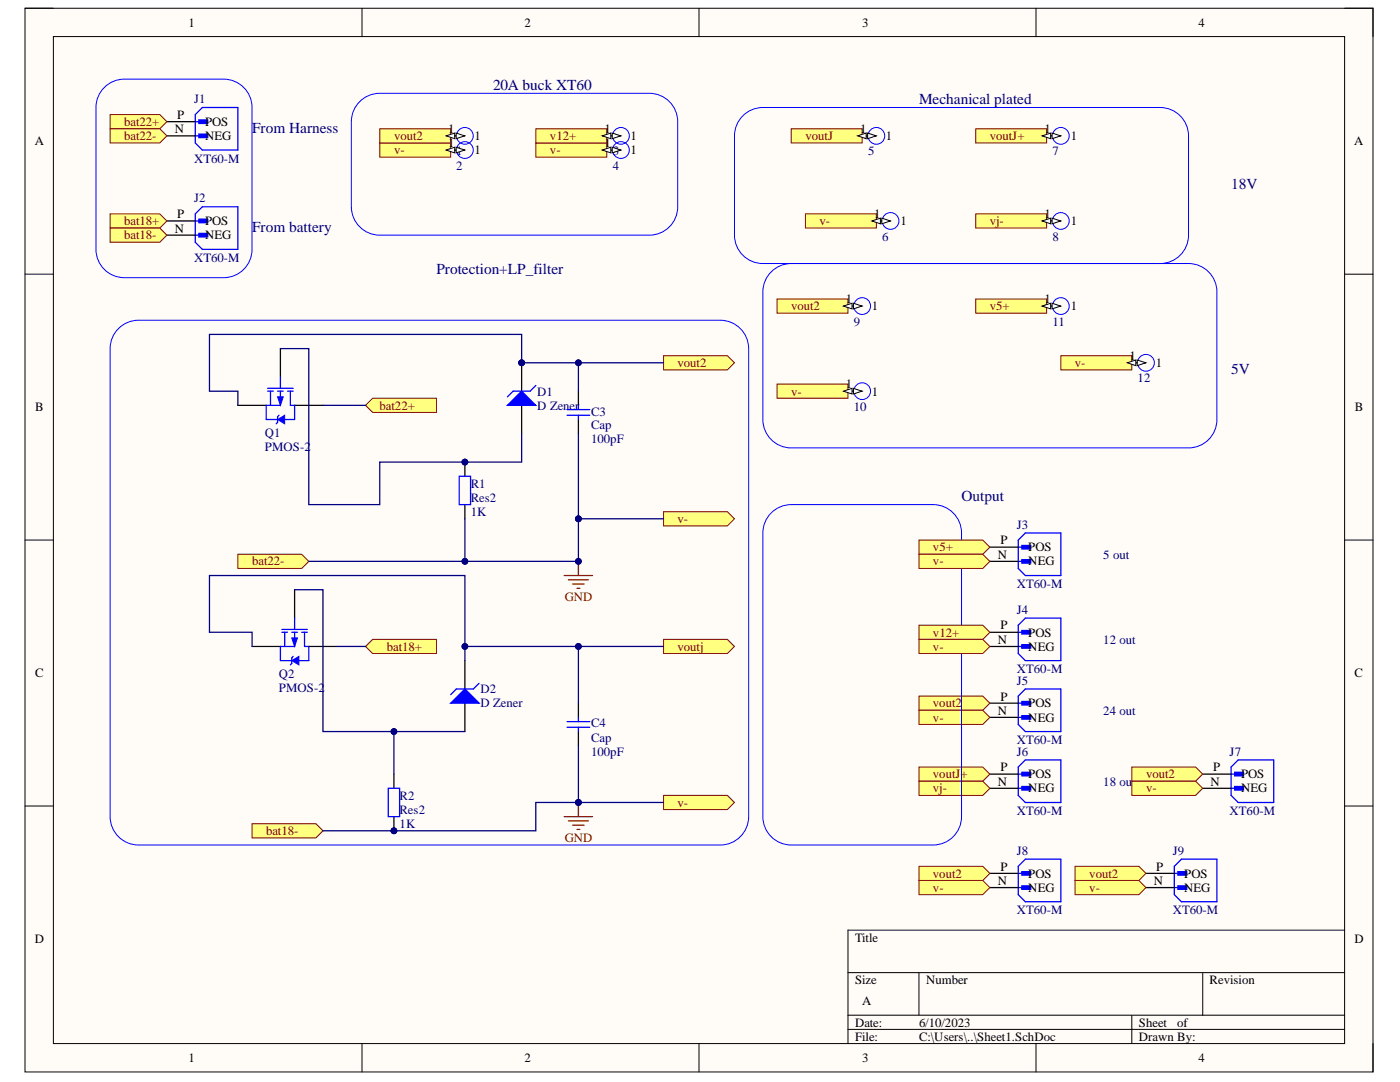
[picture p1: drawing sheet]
<svg xmlns="http://www.w3.org/2000/svg" width="279mm" height="216mm" viewBox="0 0 279 216" stroke-linecap="round" stroke-linejoin="round" font-family="sans-serif">
<defs><g id="words">
<g font-size="3" fill="#000080">
<text x="98.4" y="17.9">20A buck XT60</text>
<text x="183.4" y="20.8">Mechanical plated</text>
<text x="50.3" y="26.5">From Harness</text>
<text x="245.7" y="37.8">18V</text>
<text x="50.3" y="46.2">From battery</text>
<text x="87.1" y="54.8">Protection+LP_filter</text>
<text x="245.7" y="74.5">5V</text>
<text x="191.9" y="100">Output</text>
</g>
<g font-size="2.5">
<text x="37.6" y="5.3">1</text>
<text x="104.7" y="5.3">2</text>
<text x="172.1" y="5.3">3</text>
<text x="239.2" y="5.3">4</text>
<text x="35.3" y="23.8">P</text>
<text x="6.9" y="29">A</text>
<text x="34.9" y="26.5">N</text>
<text x="40.9" y="25.1">POS</text>
<text x="40.9" y="28">NEG</text>
<text x="89.5" y="26.5">1</text>
<text x="89.5" y="29.4">1</text>
<text x="94.7" y="28">1</text>
<text x="120.7" y="26.5">1</text>
<text x="120.7" y="29.4">1</text>
<text x="125.8" y="28">1</text>
<text x="171.7" y="26.5">1</text>
<text x="176.8" y="28">1</text>
<text x="208.4" y="26.5">1</text>
<text x="213.7" y="28">1</text>
<text x="270.2" y="29">A</text>
<text x="94.7" y="30.8">1</text>
<text x="125.8" y="30.8">1</text>
<text x="34.9" y="46.4">N</text>
<text x="35.3" y="43.5">P</text>
<text x="40.9" y="45">POS</text>
<text x="40.9" y="47.8">NEG</text>
<text x="174.4" y="43.5">1</text>
<text x="179.7" y="45">1</text>
<text x="208.4" y="43.5">1</text>
<text x="213.7" y="45">1</text>
<text x="168.8" y="60.5">1</text>
<text x="174" y="62">1</text>
<text x="208.4" y="60.5">1</text>
<text x="213.7" y="62">1</text>
<text x="225.4" y="71.8">1</text>
<text x="168.8" y="77.5">1</text>
<text x="230.7" y="73.3">1</text>
<text x="7" y="82.1">B</text>
<text x="174" y="78.9">1</text>
<text x="270.4" y="82.1">B</text>
<text x="199.1" y="111.5">N</text>
<text x="199.6" y="108.6">P</text>
<text x="205.2" y="110">POS</text>
<text x="205.2" y="112.8">NEG</text>
<text x="199.6" y="125.6">P</text>
<text x="199.1" y="128.5">N</text>
<text x="205.2" y="127">POS</text>
<text x="205.2" y="129.8">NEG</text>
<text x="7" y="135.1">C</text>
<text x="270.3" y="135.1">C</text>
<text x="199.1" y="142.6">N</text>
<text x="199.6" y="139.8">P</text>
<text x="205.2" y="141.1">POS</text>
<text x="205.2" y="144">NEG</text>
<text x="199.6" y="153.9">P</text>
<text x="205.2" y="155.3">POS</text>
<text x="242.1" y="153.9">P</text>
<text x="247.7" y="155.3">POS</text>
<text x="199.1" y="156.8">N</text>
<text x="205.2" y="158.1">NEG</text>
<text x="241.6" y="156.8">N</text>
<text x="247.7" y="158.1">NEG</text>
<text x="199.6" y="173.8">P</text>
<text x="230.8" y="173.8">P</text>
<text x="199.1" y="176.5">N</text>
<text x="205.2" y="175.1">POS</text>
<text x="205.2" y="178">NEG</text>
<text x="230.3" y="176.5">N</text>
<text x="236.3" y="175.1">POS</text>
<text x="236.3" y="178">NEG</text>
<text x="6.9" y="188.2">D</text>
<text x="170.6" y="187.9">Title</text>
<text x="270.3" y="188.2">D</text>
<text x="170.6" y="196.3">Size</text>
<text x="184.8" y="196.3">Number</text>
<text x="241.4" y="196.3">Revision</text>
<text x="172.1" y="200.6">A</text>
<text x="170.6" y="204.9">Date:</text>
<text x="170.6" y="207.6">File:</text>
<text x="183.4" y="204.9">6/10/2023</text>
<text x="183.4" y="207.6">C:\Users\..\Sheet1.SchDoc</text>
<text x="227.3" y="204.9">Sheet</text>
<text x="227.3" y="207.6">Drawn By:</text>
<text x="234.9" y="204.9">of</text>
<text x="37.6" y="212">1</text>
<text x="104.7" y="212">2</text>
<text x="172.1" y="212">3</text>
<text x="239.2" y="212">4</text>
</g>
<g font-size="2.5" fill="#000080">
<text x="38.7" y="20.6">J1</text>
<text x="38.7" y="32.5">XT60-M</text>
<text x="91.1" y="31">1</text>
<text x="91.1" y="33.9">2</text>
<text x="122.3" y="31">3</text>
<text x="122.3" y="33.9">4</text>
<text x="173.3" y="31">5</text>
<text x="210" y="31">7</text>
<text x="38.7" y="40.4">J2</text>
<text x="38.7" y="52.3">XT60-M</text>
<text x="176.1" y="48">6</text>
<text x="210" y="48">8</text>
<text x="170.4" y="65">9</text>
<text x="210" y="65">11</text>
<text x="227" y="76.3">12</text>
<text x="107.2" y="78.9">D1</text>
<text x="107.2" y="81.7">D Zener</text>
<text x="118" y="82.9">C3</text>
<text x="170.4" y="82">10</text>
<text x="52.8" y="87.1">Q1</text>
<text x="52.8" y="89.9">PMOS-2</text>
<text x="118" y="88.5">100pF</text>
<text x="118" y="85.7">Cap</text>
<text x="93.9" y="97.3">R1</text>
<text x="93.9" y="100.2">Res2</text>
<text x="93.9" y="102.9">1K</text>
<text x="202.9" y="105.5">J3</text>
<text x="220.2" y="111.5">5 out</text>
<text x="202.9" y="117.4">XT60-M</text>
<text x="202.9" y="122.5">J4</text>
<text x="220.2" y="128.5">12 out</text>
<text x="55.6" y="135.2">Q2</text>
<text x="202.9" y="136.7">J5</text>
<text x="202.9" y="134.4">XT60-M</text>
<text x="55.6" y="138.1">PMOS-2</text>
<text x="95.9" y="138.3">D2</text>
<text x="95.9" y="141.1">D Zener</text>
<text x="220.2" y="142.6">24 out</text>
<text x="118" y="145.1">C4</text>
<text x="118" y="148">Cap</text>
<text x="202.9" y="148.5">XT60-M</text>
<text x="118" y="150.8">100pF</text>
<text x="202.9" y="150.8">J6</text>
<text x="245.4" y="150.8">J7</text>
<text x="79.7" y="159.6">R2</text>
<text x="220.2" y="156.8">18 out</text>
<text x="79.7" y="165.2">1K</text>
<text x="79.7" y="162.4">Res2</text>
<text x="202.9" y="162.7">XT60-M</text>
<text x="245.4" y="162.7">XT60-M</text>
<text x="202.9" y="170.6">J8</text>
<text x="234.1" y="170.6">J9</text>
<text x="202.9" y="182.5">XT60-M</text>
<text x="234.1" y="182.5">XT60-M</text>
</g>
<g font-size="2.5" fill="#800000">
<text x="24.8" y="25.1">bat22+</text>
<text x="24.8" y="28">bat22-</text>
<text x="78.6" y="28">vout2</text>
<text x="109.8" y="28">v12+</text>
<text x="160.7" y="28">voutJ</text>
<text x="197.5" y="28">voutJ+</text>
<text x="78.6" y="30.8">v-</text>
<text x="109.8" y="30.8">v-</text>
<text x="24.8" y="45">bat18+</text>
<text x="24.8" y="47.8">bat18-</text>
<text x="163.5" y="45">v-</text>
<text x="197.5" y="45">vj-</text>
<text x="157.9" y="62">vout2</text>
<text x="197.5" y="62">v5+</text>
<text x="135.2" y="73.3">vout2</text>
<text x="214.5" y="73.3">v-</text>
<text x="75.8" y="81.7">bat22+</text>
<text x="157.9" y="78.9">v-</text>
<text x="135.2" y="104.4">v-</text>
<text x="50.3" y="112.8">bat22-</text>
<text x="186.2" y="110">v5+</text>
<text x="186.2" y="112.8">v-</text>
<text x="112.7" y="119.9">GND</text>
<text x="77.2" y="129.8">bat18+</text>
<text x="135.2" y="129.8">voutj</text>
<text x="186.2" y="127">v12+</text>
<text x="186.2" y="129.8">v-</text>
<text x="186.2" y="141.1">vout2</text>
<text x="186.2" y="144">v-</text>
<text x="186.2" y="155.3">voutJ+</text>
<text x="228.7" y="155.3">vout2</text>
<text x="135.2" y="161">v-</text>
<text x="186.2" y="158.1">vj-</text>
<text x="228.7" y="158.1">v-</text>
<text x="53.1" y="166.7">bat18-</text>
<text x="112.7" y="168.1">GND</text>
<text x="186.2" y="175.1">vout2</text>
<text x="186.2" y="178">v-</text>
<text x="217.4" y="175.1">vout2</text>
<text x="217.4" y="178">v-</text>
</g>
</g></defs>
<path d="M5 1.6h269v212.3h-269z" fill-rule="evenodd" fill="#fffcf8"/>
<path d="M5 1.6h269v212.3h-269z" fill="none" stroke="#000" stroke-width=".2"/>
<path d="M10.7 7.3h257.6v200.9h-257.6z" fill-rule="evenodd" fill="#fffcf8"/>
<g fill="none" stroke="#000" stroke-width=".2">
<path d="M5 1.6h5.7M10.7 7.3h257.6v200.9h-257.6zM72.2 1.6v5.7M139.5 1.6v5.7M206.8 1.6v5.7M268.3 1.6h5.7v5.7M5 54.7h5.7M268.3 54.7h5.7M5 107.8h5.7M268.3 107.8h5.7M5 160.8h5.7M268.3 160.8h5.7"/>
<path d="M169.2 194.1h99.1M183.4 194.1v8.5M240 194.1v8.5M268.3 185.6h-99.1v22.6M72.2 208.2v5.7M139.5 208.2v5.7M169.2 202.6h99.1M169.2 205.4h99.1M206.8 208.2v5.7M225.9 202.6v5.6M274 208.2v5.7"/>
</g>
<path d="M39.7 23.9h1.7v.7h-1.7z" fill-rule="evenodd" fill="#00f"/>
<path d="M39.7 23.9h1.7v.7h-1.7z" fill="none" stroke="#00f" stroke-width=".25"/>
<path d="M39.7 26.8h1.7v.7h-1.7z" fill-rule="evenodd" fill="#00f"/>
<path d="M39 22.9l1.4-1.5h7.1v8.5h-7.1l-1.4-1.4zM39 24.3h2.1M39 27.1h2.1M39.7 26.8h1.7v.7h-1.7z" fill="none" stroke="#00f" stroke-width=".25"/>
<path d="M33.3 24.3h5.7M33.3 27.1h5.7" fill="none" stroke="#000" stroke-width=".25"/>
<path d="M47.5 110.6h12.7l1.4 1.4-1.4 1.4h-12.7z" fill-rule="evenodd" fill="#ffff80"/>
<path d="M47.5 110.6h12.7l1.4 1.4-1.4 1.4h-12.7z" fill="none" stroke="#800000" stroke-width=".2"/>
<path d="M112.6 114.8h5.7M113.4 115.7h4M114.3 116.5h2.3M115.1 117.4h.6M115.4 112v2.8" fill="none" stroke="#800000" stroke-width=".25"/>
<circle cx="115.4" cy="112" r=".57" fill="#000080"/>
<circle cx="115.4" cy="112" r=".57" fill="none" stroke="#000080" stroke-width=".2"/>
<path d="M132.4 71h12.8l1.4 1.4-1.4 1.4h-12.8z" fill-rule="evenodd" fill="#ffff80"/>
<path d="M132.4 71h12.8l1.4 1.4-1.4 1.4h-12.8z" fill="none" stroke="#800000" stroke-width=".2"/>
<path d="M132.4 102.1h12.8l1.4 1.4-1.4 1.4h-12.8z" fill-rule="evenodd" fill="#ffff80"/>
<path d="M132.4 102.1h12.8l1.4 1.4-1.4 1.4h-12.8z" fill="none" stroke="#800000" stroke-width=".2"/>
<path d="M22 22.9h9.9l1.4 1.4-1.4 1.4h-9.9z" fill-rule="evenodd" fill="#ffff80"/>
<path d="M22 22.9h9.9l1.4 1.4-1.4 1.4h-9.9z" fill="none" stroke="#800000" stroke-width=".2"/>
<path d="M22 25.7h9.9l1.4 1.4-1.4 1.4h-9.9z" fill-rule="evenodd" fill="#ffff80"/>
<path d="M22 25.7h9.9l1.4 1.4-1.4 1.4h-9.9z" fill="none" stroke="#800000" stroke-width=".2"/>
<path d="M50.3 164.4h12.7l1.5 1.4-1.5 1.4h-12.7z" fill-rule="evenodd" fill="#ffff80"/>
<path d="M50.3 164.4h12.7l1.5 1.4-1.5 1.4h-12.7z" fill="none" stroke="#800000" stroke-width=".2"/>
<path d="M112.6 162.9h5.7M113.4 163.8h4M114.3 164.6h2.3M115.1 165.5h.6M115.4 160.1v2.8" fill="none" stroke="#800000" stroke-width=".25"/>
<circle cx="115.4" cy="160.1" r=".57" fill="#000080"/>
<circle cx="115.4" cy="160.1" r=".57" fill="none" stroke="#000080" stroke-width=".2"/>
<path d="M132.4 127.6h12.8l1.4 1.4-1.4 1.4h-12.8z" fill-rule="evenodd" fill="#ffff80"/>
<path d="M132.4 127.6h12.8l1.4 1.4-1.4 1.4h-12.8z" fill="none" stroke="#800000" stroke-width=".2"/>
<path d="M132.4 158.7h12.8l1.4 1.4-1.4 1.4h-12.8z" fill-rule="evenodd" fill="#ffff80"/>
<path d="M132.4 158.7h12.8l1.4 1.4-1.4 1.4h-12.8z" fill="none" stroke="#800000" stroke-width=".2"/>
<path d="M39.7 43.7h1.7v.7h-1.7z" fill-rule="evenodd" fill="#00f"/>
<path d="M39.7 43.7h1.7v.7h-1.7z" fill="none" stroke="#00f" stroke-width=".25"/>
<path d="M39.7 46.6h1.7v.7h-1.7z" fill-rule="evenodd" fill="#00f"/>
<path d="M39 42.7l1.4-1.4h7.1v8.5h-7.1l-1.4-1.5zM39 44.1h2.1M39 46.9h2.1M39.7 46.6h1.7v.7h-1.7z" fill="none" stroke="#00f" stroke-width=".25"/>
<path d="M33.3 44.1h5.7M33.3 46.9h5.7" fill="none" stroke="#000" stroke-width=".25"/>
<path d="M22 42.7h9.9l1.4 1.4-1.4 1.4h-9.9z" fill-rule="evenodd" fill="#ffff80"/>
<path d="M22 42.7h9.9l1.4 1.4-1.4 1.4h-9.9z" fill="none" stroke="#800000" stroke-width=".2"/>
<path d="M22 45.5h9.9l1.4 1.4-1.4 1.4h-9.9z" fill-rule="evenodd" fill="#ffff80"/>
<path d="M22 45.5h9.9l1.4 1.4-1.4 1.4h-9.9z" fill="none" stroke="#800000" stroke-width=".2"/>
<path d="M203.9 154.1h1.8v.7h-1.8z" fill-rule="evenodd" fill="#00f"/>
<path d="M203.9 154.1h1.8v.7h-1.8z" fill="none" stroke="#00f" stroke-width=".25"/>
<path d="M203.9 156.9h1.8v.7h-1.8z" fill-rule="evenodd" fill="#00f"/>
<path d="M203.2 153.1l1.4-1.5h7.1v8.5h-7.1l-1.4-1.4zM203.2 154.5h2.1M203.2 157.3h2.1M203.9 156.9h1.8v.7h-1.8z" fill="none" stroke="#00f" stroke-width=".25"/>
<path d="M197.5 154.5h5.7M197.5 157.3h5.7" fill="none" stroke="#000" stroke-width=".25"/>
<path d="M203.9 140h1.8v.7h-1.8z" fill-rule="evenodd" fill="#00f"/>
<path d="M203.9 140h1.8v.7h-1.8z" fill="none" stroke="#00f" stroke-width=".25"/>
<path d="M203.9 142.8h1.8v.7h-1.8z" fill-rule="evenodd" fill="#00f"/>
<path d="M203.2 138.9l1.4-1.4h7.1v8.5h-7.1l-1.4-1.4zM203.2 140.3h2.1M203.2 143.1h2.1M203.9 142.8h1.8v.7h-1.8z" fill="none" stroke="#00f" stroke-width=".25"/>
<path d="M197.5 140.3h5.7M197.5 143.1h5.7" fill="none" stroke="#000" stroke-width=".25"/>
<path d="M183.4 153.1h12.7l1.4 1.4-1.4 1.4h-12.7z" fill-rule="evenodd" fill="#ffff80"/>
<path d="M183.4 153.1h12.7l1.4 1.4-1.4 1.4h-12.7z" fill="none" stroke="#800000" stroke-width=".2"/>
<path d="M183.4 155.9h12.7l1.4 1.4-1.4 1.4h-12.7z" fill-rule="evenodd" fill="#ffff80"/>
<path d="M183.4 155.9h12.7l1.4 1.4-1.4 1.4h-12.7z" fill="none" stroke="#800000" stroke-width=".2"/>
<path d="M183.4 138.9h12.7l1.4 1.4-1.4 1.4h-12.7z" fill-rule="evenodd" fill="#ffff80"/>
<path d="M183.4 138.9h12.7l1.4 1.4-1.4 1.4h-12.7z" fill="none" stroke="#800000" stroke-width=".2"/>
<path d="M183.4 141.7h12.7l1.4 1.4-1.4 1.5h-12.7z" fill-rule="evenodd" fill="#ffff80"/>
<path d="M183.4 141.7h12.7l1.4 1.4-1.4 1.5h-12.7z" fill="none" stroke="#800000" stroke-width=".2"/>
<path d="M20.8 17.4a5.6 5.6 0 0 1 4-1.6h19.8a5.7 5.7 0 0 1 5.7 5.6v28.4a5.7 5.7 0 0 1-5.7 5.6h-19.8a5.7 5.7 0 0 1-5.6-5.6v-28.4a5.6 5.6 0 0 1 1.6-4zM71.8 20.3a5.7 5.7 0 0 1 4-1.7h53.8a5.7 5.7 0 0 1 5.7 5.7v17a5.7 5.7 0 0 1-5.7 5.6h-53.8a5.7 5.7 0 0 1-5.7-5.6v-17a5.6 5.6 0 0 1 1.7-4zM23.6 65.6a5.7 5.7 0 0 1 4-1.7h116.1a5.7 5.7 0 0 1 5.7 5.7v93.3a5.7 5.7 0 0 1-5.7 5.7h-116.1a5.7 5.7 0 0 1-5.6-5.7v-93.3a5.6 5.6 0 0 1 1.6-4zM153.9 102.3a5.7 5.7 0 0 1 4-1.6h28.3a5.7 5.7 0 0 1 5.7 5.7v56.5a5.7 5.7 0 0 1-5.7 5.7h-28.3a5.7 5.7 0 0 1-5.7-5.7v-56.5a5.6 5.6 0 0 1 1.7-4.1z" fill="none" stroke="#00f" stroke-width=".2"/>
<path d="M203.9 108.8h1.8v.7h-1.8z" fill-rule="evenodd" fill="#00f"/>
<path d="M203.9 108.8h1.8v.7h-1.8z" fill="none" stroke="#00f" stroke-width=".25"/>
<path d="M203.9 111.7h1.8v.7h-1.8z" fill-rule="evenodd" fill="#00f"/>
<path d="M203.2 107.8l1.4-1.4h7.1v8.4h-7.1l-1.4-1.4zM203.2 109.2h2.1M203.2 112h2.1M203.9 111.7h1.8v.7h-1.8z" fill="none" stroke="#00f" stroke-width=".25"/>
<path d="M197.5 109.2h5.7M197.5 112h5.7" fill="none" stroke="#000" stroke-width=".25"/>
<path d="M203.9 125.8h1.8v.7h-1.8z" fill-rule="evenodd" fill="#00f"/>
<path d="M203.9 125.8h1.8v.7h-1.8z" fill="none" stroke="#00f" stroke-width=".25"/>
<path d="M203.9 128.6h1.8v.7h-1.8z" fill-rule="evenodd" fill="#00f"/>
<path d="M203.2 124.8l1.4-1.5h7.1v8.5h-7.1l-1.4-1.4zM203.2 126.2h2.1M203.2 129h2.1M203.9 128.6h1.8v.7h-1.8z" fill="none" stroke="#00f" stroke-width=".25"/>
<path d="M197.5 126.2h5.7M197.5 129h5.7" fill="none" stroke="#000" stroke-width=".25"/>
<path d="M183.4 107.8h12.7l1.4 1.4-1.4 1.4h-12.7z" fill-rule="evenodd" fill="#ffff80"/>
<path d="M183.4 107.8h12.7l1.4 1.4-1.4 1.4h-12.7z" fill="none" stroke="#800000" stroke-width=".2"/>
<path d="M183.4 110.6h12.7l1.4 1.4-1.4 1.4h-12.7z" fill-rule="evenodd" fill="#ffff80"/>
<path d="M183.4 110.6h12.7l1.4 1.4-1.4 1.4h-12.7z" fill="none" stroke="#800000" stroke-width=".2"/>
<path d="M183.4 124.8h12.7l1.4 1.4-1.4 1.4h-12.7z" fill-rule="evenodd" fill="#ffff80"/>
<path d="M183.4 124.8h12.7l1.4 1.4-1.4 1.4h-12.7z" fill="none" stroke="#800000" stroke-width=".2"/>
<path d="M183.4 127.6h12.7l1.4 1.4-1.4 1.4h-12.7z" fill-rule="evenodd" fill="#ffff80"/>
<path d="M183.4 127.6h12.7l1.4 1.4-1.4 1.4h-12.7z" fill="none" stroke="#800000" stroke-width=".2"/>
<path d="M148.2 23.1a5.7 5.7 0 0 1 4-1.6h79.3a5.7 5.7 0 0 1 5.7 5.6v19.8a5.7 5.7 0 0 1-5.7 5.7h-79.3a5.7 5.7 0 0 1-5.6-5.7v-19.8a5.6 5.6 0 0 1 1.6-4zM153.9 54.2a5.7 5.7 0 0 1 4-1.6h79.3a5.7 5.7 0 0 1 5.7 5.6v25.5a5.7 5.7 0 0 1-5.7 5.7h-79.3a5.7 5.7 0 0 1-5.7-5.7v-25.5a5.6 5.6 0 0 1 1.7-4z" fill="none" stroke="#00f" stroke-width=".2"/>
<path d="M194.7 59.7h14.2v2.8h-14.2z" fill-rule="evenodd" fill="#ffff80"/>
<path d="M194.7 59.7h14.2v2.8h-14.2z" fill="none" stroke="#800000" stroke-width=".2"/>
<path d="M155.1 76.6h14.1v2.9h-14.1z" fill-rule="evenodd" fill="#ffff80"/>
<path d="M155.1 76.6h14.1v2.9h-14.1z" fill="none" stroke="#800000" stroke-width=".2"/>
<path d="M211.7 71h14.2v2.8h-14.2z" fill-rule="evenodd" fill="#ffff80"/>
<path d="M211.7 71h14.2v2.8h-14.2z" fill="none" stroke="#800000" stroke-width=".2"/>
<path d="M155.1 59.7h14.1v2.8h-14.1z" fill-rule="evenodd" fill="#ffff80"/>
<path d="M155.1 59.7h14.1v2.8h-14.1z" fill="none" stroke="#800000" stroke-width=".2"/>
<path d="M194.7 25.7h14.2v2.8h-14.2z" fill-rule="evenodd" fill="#ffff80"/>
<path d="M194.7 25.7h14.2v2.8h-14.2z" fill="none" stroke="#800000" stroke-width=".2"/>
<path d="M194.7 42.7h14.2v2.8h-14.2z" fill-rule="evenodd" fill="#ffff80"/>
<path d="M194.7 42.7h14.2v2.8h-14.2z" fill="none" stroke="#800000" stroke-width=".2"/>
<path d="M157.9 25.7h14.2v2.8h-14.2z" fill-rule="evenodd" fill="#ffff80"/>
<path d="M157.9 25.7h14.2v2.8h-14.2z" fill="none" stroke="#800000" stroke-width=".2"/>
<path d="M160.7 42.7h14.2v2.8h-14.2z" fill-rule="evenodd" fill="#ffff80"/>
<path d="M160.7 42.7h14.2v2.8h-14.2z" fill="none" stroke="#800000" stroke-width=".2"/>
<path d="M106.9 28.5h14.2v2.9h-14.2z" fill-rule="evenodd" fill="#ffff80"/>
<path d="M106.9 28.5h14.2v2.9h-14.2z" fill="none" stroke="#800000" stroke-width=".2"/>
<path d="M75.8 28.5h14.1v2.9h-14.1z" fill-rule="evenodd" fill="#ffff80"/>
<path d="M75.8 28.5h14.1v2.9h-14.1z" fill="none" stroke="#800000" stroke-width=".2"/>
<path d="M106.9 25.7h14.2v2.8h-14.2z" fill-rule="evenodd" fill="#ffff80"/>
<path d="M106.9 25.7h14.2v2.8h-14.2z" fill="none" stroke="#800000" stroke-width=".2"/>
<path d="M75.8 25.7h14.1v2.8h-14.1z" fill-rule="evenodd" fill="#ffff80"/>
<path d="M75.8 25.7h14.1v2.8h-14.1z" fill="none" stroke="#800000" stroke-width=".2"/>
<path d="M73 80.9l1.4-1.4h12.7v2.8h-12.7z" fill-rule="evenodd" fill="#ffff80"/>
<path d="M73 80.9l1.4-1.4h12.7v2.8h-12.7z" fill="none" stroke="#800000" stroke-width=".2"/>
<path d="M73 129l1.4-1.4h12.7v2.8h-12.7z" fill-rule="evenodd" fill="#ffff80"/>
<path d="M73 129l1.4-1.4h12.7v2.8h-12.7z" fill="none" stroke="#800000" stroke-width=".2"/>
<circle cx="174.9" cy="27.1" r="1.67" fill="none" stroke="#00f" stroke-width=".2"/>
<path d="M172.1 27.1h2.8" fill="none" stroke="#000" stroke-width=".25"/>
<path d="M173.2 26.5l1.7 .6-1.7 .6z" fill="#f8fcff"/>
<path d="M173.2 26.5l1.7 .6-1.7 .6z" fill="none" stroke="#000" stroke-width=".2"/>
<path d="M171.2 27.1l1.7-.6v1.2z" fill="#f8fcff"/>
<path d="M171.2 27.1l1.7-.6v1.2z" fill="none" stroke="#000" stroke-width=".2"/>
<circle cx="177.7" cy="44.1" r="1.67" fill="none" stroke="#00f" stroke-width=".2"/>
<path d="M174.9 44.1h2.8" fill="none" stroke="#000" stroke-width=".25"/>
<path d="M176 43.5l1.7 .6-1.7 .6z" fill="#f8fcff"/>
<path d="M176 43.5l1.7 .6-1.7 .6z" fill="none" stroke="#000" stroke-width=".2"/>
<path d="M174 44.1l1.7-.6v1.2z" fill="#f8fcff"/>
<path d="M174 44.1l1.7-.6v1.2z" fill="none" stroke="#000" stroke-width=".2"/>
<circle cx="211.7" cy="27.1" r="1.67" fill="none" stroke="#00f" stroke-width=".2"/>
<path d="M208.9 27.1h2.8" fill="none" stroke="#000" stroke-width=".25"/>
<path d="M210 26.5l1.7 .6-1.7 .6z" fill="#f8fcff"/>
<path d="M210 26.5l1.7 .6-1.7 .6z" fill="none" stroke="#000" stroke-width=".2"/>
<path d="M208 27.1l1.7-.6v1.2z" fill="#f8fcff"/>
<path d="M208 27.1l1.7-.6v1.2z" fill="none" stroke="#000" stroke-width=".2"/>
<circle cx="211.7" cy="44.1" r="1.67" fill="none" stroke="#00f" stroke-width=".2"/>
<path d="M208.9 44.1h2.8" fill="none" stroke="#000" stroke-width=".25"/>
<path d="M210 43.5l1.7 .6-1.7 .6z" fill="#f8fcff"/>
<path d="M210 43.5l1.7 .6-1.7 .6z" fill="none" stroke="#000" stroke-width=".2"/>
<path d="M208 44.1l1.7-.6v1.2z" fill="#f8fcff"/>
<path d="M208 44.1l1.7-.6v1.2z" fill="none" stroke="#000" stroke-width=".2"/>
<circle cx="172.1" cy="61.1" r="1.67" fill="none" stroke="#00f" stroke-width=".2"/>
<path d="M169.2 61.1h2.8" fill="none" stroke="#000" stroke-width=".25"/>
<path d="M170.3 60.5l1.7 .6-1.7 .5z" fill="#f8fcff"/>
<path d="M170.3 60.5l1.7 .6-1.7 .5z" fill="none" stroke="#000" stroke-width=".2"/>
<path d="M168.3 61.1l1.7-.6v1.1z" fill="#f8fcff"/>
<path d="M168.3 61.1l1.7-.6v1.1z" fill="none" stroke="#000" stroke-width=".2"/>
<circle cx="172.1" cy="78.1" r="1.67" fill="none" stroke="#00f" stroke-width=".2"/>
<path d="M169.2 78.1h2.8" fill="none" stroke="#000" stroke-width=".25"/>
<path d="M170.3 77.5l1.7 .6-1.7 .5z" fill="#f8fcff"/>
<path d="M170.3 77.5l1.7 .6-1.7 .5z" fill="none" stroke="#000" stroke-width=".2"/>
<path d="M168.3 78.1l1.7-.6v1.1z" fill="#f8fcff"/>
<path d="M168.3 78.1l1.7-.6v1.1z" fill="none" stroke="#000" stroke-width=".2"/>
<circle cx="211.7" cy="61.1" r="1.67" fill="none" stroke="#00f" stroke-width=".2"/>
<path d="M208.9 61.1h2.8" fill="none" stroke="#000" stroke-width=".25"/>
<path d="M210 60.5l1.7 .6-1.7 .5z" fill="#f8fcff"/>
<path d="M210 60.5l1.7 .6-1.7 .5z" fill="none" stroke="#000" stroke-width=".2"/>
<path d="M208 61.1l1.7-.6v1.1z" fill="#f8fcff"/>
<path d="M208 61.1l1.7-.6v1.1z" fill="none" stroke="#000" stroke-width=".2"/>
<circle cx="228.7" cy="72.4" r="1.67" fill="none" stroke="#00f" stroke-width=".2"/>
<path d="M225.9 72.4h2.8" fill="none" stroke="#000" stroke-width=".25"/>
<path d="M227 71.8l1.7 .6-1.7 .6z" fill="#f8fcff"/>
<path d="M227 71.8l1.7 .6-1.7 .6z" fill="none" stroke="#000" stroke-width=".2"/>
<path d="M225 72.4l1.7-.6v1.2z" fill="#f8fcff"/>
<path d="M225 72.4l1.7-.6v1.2z" fill="none" stroke="#000" stroke-width=".2"/>
<path d="M203.9 173.9h1.8v.7h-1.8z" fill-rule="evenodd" fill="#00f"/>
<path d="M203.9 173.9h1.8v.7h-1.8z" fill="none" stroke="#00f" stroke-width=".25"/>
<path d="M203.9 176.8h1.8v.7h-1.8z" fill-rule="evenodd" fill="#00f"/>
<path d="M203.2 172.9l1.4-1.5h7.1v8.5h-7.1l-1.4-1.4zM203.2 174.3h2.1M203.2 177.1h2.1M203.9 176.8h1.8v.7h-1.8z" fill="none" stroke="#00f" stroke-width=".25"/>
<path d="M197.5 174.3h5.7M197.5 177.1h5.7" fill="none" stroke="#000" stroke-width=".25"/>
<path d="M235.1 173.9h1.7v.7h-1.7z" fill-rule="evenodd" fill="#00f"/>
<path d="M235.1 173.9h1.7v.7h-1.7z" fill="none" stroke="#00f" stroke-width=".25"/>
<path d="M235.1 176.8h1.7v.7h-1.7z" fill-rule="evenodd" fill="#00f"/>
<path d="M234.4 172.9l1.4-1.5h7.1v8.5h-7.1l-1.4-1.4zM234.4 174.3h2.1M234.4 177.1h2.1M235.1 176.8h1.7v.7h-1.7z" fill="none" stroke="#00f" stroke-width=".25"/>
<path d="M228.7 174.3h5.7M228.7 177.1h5.7" fill="none" stroke="#000" stroke-width=".25"/>
<path d="M246.4 154.1h1.8v.7h-1.8z" fill-rule="evenodd" fill="#00f"/>
<path d="M246.4 154.1h1.8v.7h-1.8z" fill="none" stroke="#00f" stroke-width=".25"/>
<path d="M246.4 156.9h1.8v.7h-1.8z" fill-rule="evenodd" fill="#00f"/>
<path d="M245.7 153.1l1.4-1.5h7.1v8.5h-7.1l-1.4-1.4zM245.7 154.5h2.1M245.7 157.3h2.1M246.4 156.9h1.8v.7h-1.8z" fill="none" stroke="#00f" stroke-width=".25"/>
<path d="M240 154.5h5.7M240 157.3h5.7" fill="none" stroke="#000" stroke-width=".25"/>
<path d="M183.4 172.9h12.7l1.4 1.4-1.4 1.4h-12.7z" fill-rule="evenodd" fill="#ffff80"/>
<path d="M183.4 172.9h12.7l1.4 1.4-1.4 1.4h-12.7z" fill="none" stroke="#800000" stroke-width=".2"/>
<path d="M214.5 172.9h12.8l1.4 1.4-1.4 1.4h-12.8z" fill-rule="evenodd" fill="#ffff80"/>
<path d="M214.5 172.9h12.8l1.4 1.4-1.4 1.4h-12.8z" fill="none" stroke="#800000" stroke-width=".2"/>
<path d="M225.9 153.1h12.7l1.4 1.4-1.4 1.4h-12.7z" fill-rule="evenodd" fill="#ffff80"/>
<path d="M225.9 153.1h12.7l1.4 1.4-1.4 1.4h-12.7z" fill="none" stroke="#800000" stroke-width=".2"/>
<path d="M183.4 175.7h12.7l1.4 1.4-1.4 1.4h-12.7z" fill-rule="evenodd" fill="#ffff80"/>
<path d="M183.4 175.7h12.7l1.4 1.4-1.4 1.4h-12.7z" fill="none" stroke="#800000" stroke-width=".2"/>
<path d="M214.5 175.7h12.8l1.4 1.4-1.4 1.4h-12.8z" fill-rule="evenodd" fill="#ffff80"/>
<path d="M214.5 175.7h12.8l1.4 1.4-1.4 1.4h-12.8z" fill="none" stroke="#800000" stroke-width=".2"/>
<path d="M225.9 155.9h12.7l1.4 1.4-1.4 1.4h-12.7z" fill-rule="evenodd" fill="#ffff80"/>
<path d="M225.9 155.9h12.7l1.4 1.4-1.4 1.4h-12.7z" fill="none" stroke="#800000" stroke-width=".2"/>
<circle cx="92.8" cy="27.1" r="1.67" fill="none" stroke="#00f" stroke-width=".2"/>
<path d="M89.9 27.1h2.8" fill="none" stroke="#000" stroke-width=".25"/>
<path d="M91 26.5l1.7 .6-1.7 .6z" fill="#f8fcff"/>
<path d="M91 26.5l1.7 .6-1.7 .6z" fill="none" stroke="#000" stroke-width=".2"/>
<path d="M89.1 27.1l1.6-.6v1.2z" fill="#f8fcff"/>
<path d="M89.1 27.1l1.6-.6v1.2z" fill="none" stroke="#000" stroke-width=".2"/>
<circle cx="92.8" cy="29.9" r="1.67" fill="none" stroke="#00f" stroke-width=".2"/>
<path d="M89.9 29.9h2.8" fill="none" stroke="#000" stroke-width=".25"/>
<path d="M91 29.4l1.7 .5-1.7 .6z" fill="#f8fcff"/>
<path d="M91 29.4l1.7 .5-1.7 .6z" fill="none" stroke="#000" stroke-width=".2"/>
<path d="M89.1 29.9l1.6-.5v1.1z" fill="#f8fcff"/>
<path d="M89.1 29.9l1.6-.5v1.1z" fill="none" stroke="#000" stroke-width=".2"/>
<circle cx="123.9" cy="27.1" r="1.67" fill="none" stroke="#00f" stroke-width=".2"/>
<path d="M121.1 27.1h2.8" fill="none" stroke="#000" stroke-width=".25"/>
<path d="M122.2 26.5l1.7 .6-1.7 .6z" fill="#f8fcff"/>
<path d="M122.2 26.5l1.7 .6-1.7 .6z" fill="none" stroke="#000" stroke-width=".2"/>
<path d="M120.2 27.1l1.7-.6v1.2z" fill="#f8fcff"/>
<path d="M120.2 27.1l1.7-.6v1.2z" fill="none" stroke="#000" stroke-width=".2"/>
<circle cx="123.9" cy="29.9" r="1.67" fill="none" stroke="#00f" stroke-width=".2"/>
<path d="M121.1 29.9h2.8" fill="none" stroke="#000" stroke-width=".25"/>
<path d="M122.2 29.4l1.7 .5-1.7 .6z" fill="#f8fcff"/>
<path d="M122.2 29.4l1.7 .5-1.7 .6z" fill="none" stroke="#000" stroke-width=".2"/>
<path d="M120.2 29.9l1.7-.5v1.1z" fill="#f8fcff"/>
<path d="M120.2 29.9l1.7-.5v1.1z" fill="none" stroke="#000" stroke-width=".2"/>
<path d="M53.4 77.5h5.1M53.4 78.1h1.1M54 78.1v2.8M55.4 78.1h1.1M56 75.2v2.3M56 78.1v2.8h-2.9M57.4 78.1h1.1M57.9 78.1v2.8M53.1 83.7h2.3M58.8 80.9v2.8h-2" fill="none" stroke="#00f" stroke-width=".25"/>
<path d="M56 69.6v5.6M47.5 80.9h5.6M58.8 80.9h5.7" fill="none" stroke="#000" stroke-width=".25"/>
<path d="M55.4 79.2h1.1l-.5 1.7z" fill="#00f"/>
<path d="M55.4 79.2h1.1l-.5 1.7z" fill="none" stroke="#00f" stroke-width=".2"/>
<path d="M53.1 80.9v2.8M57.9 80.9h.9" fill="none" stroke="#00f" stroke-width=".25"/>
<path d="M55.4 83.7l1.4-.8v1.7z" fill="#00f"/>
<path d="M55.4 83.7l1.4-.8v1.7z" fill="none" stroke="#00f" stroke-width=".2"/>
<path d="M55.7 82.9l-.3 .2v1.2l-.3 .3M56 131.8h2.2M56.2 125.6h5.1M56.2 126.2h1.2M56.8 126.2v2.8M58.2 126.2h1.2M58.8 123.3v2.3M58.8 126.2v2.8h-2.8M60.2 126.2h1.1M60.8 126.2v2.8M61.6 129v2.8h-2" fill="none" stroke="#00f" stroke-width=".25"/>
<path d="M58.8 117.7v5.6M50.3 129h5.7M61.6 129h5.7" fill="none" stroke="#000" stroke-width=".25"/>
<path d="M58.2 127.3h1.2l-.6 1.7z" fill="#00f"/>
<path d="M58.2 127.3h1.2l-.6 1.7z" fill="none" stroke="#00f" stroke-width=".2"/>
<path d="M56 129v2.8M60.8 129h.8" fill="none" stroke="#00f" stroke-width=".25"/>
<path d="M58.2 131.8l1.4-.8v1.7z" fill="#00f"/>
<path d="M58.2 131.8l1.4-.8v1.7z" fill="none" stroke="#00f" stroke-width=".2"/>
<path d="M58.5 131l-.3 .3v1.1l-.3 .3" fill="none" stroke="#00f" stroke-width=".25"/>
<circle cx="78.6" cy="165.8" r=".57" fill="#000080"/>
<circle cx="78.6" cy="165.8" r=".57" fill="none" stroke="#000080" stroke-width=".2"/>
<path d="M78.6 154.5v2.8M78.6 162.9v2.9" fill="none" stroke="#000" stroke-width=".25"/>
<circle cx="78.6" cy="165.8" r=".57" fill="#000080"/>
<circle cx="78.6" cy="165.8" r=".57" fill="none" stroke="#000080" stroke-width=".2"/>
<path d="M77.5 157.3h2.2v5.6h-2.2z" fill="none" stroke="#00f" stroke-width=".25"/>
<circle cx="92.8" cy="92.2" r=".57" fill="#000080"/>
<circle cx="92.8" cy="92.2" r=".57" fill="none" stroke="#000080" stroke-width=".2"/>
<path d="M92.8 92.2v2.8" fill="none" stroke="#000" stroke-width=".25"/>
<circle cx="92.8" cy="92.2" r=".57" fill="#000080"/>
<circle cx="92.8" cy="92.2" r=".57" fill="none" stroke="#000080" stroke-width=".2"/>
<path d="M92.8 100.7v2.8" fill="none" stroke="#000" stroke-width=".25"/>
<path d="M91.6 95h2.3v5.7h-2.3z" fill="none" stroke="#00f" stroke-width=".25"/>
<circle cx="104.1" cy="72.4" r=".57" fill="#000080"/>
<circle cx="104.1" cy="72.4" r=".57" fill="none" stroke="#000080" stroke-width=".2"/>
<path d="M104.1 72.4v5.7M104.1 80.9v5.6" fill="none" stroke="#000" stroke-width=".25"/>
<circle cx="104.1" cy="72.4" r=".57" fill="#000080"/>
<circle cx="104.1" cy="72.4" r=".57" fill="none" stroke="#000080" stroke-width=".2"/>
<path d="M101.3 80.9l2.8-2.8 2.8 2.8z" fill="#00f"/>
<path d="M106.9 76.9l-1.1 1.2h-3.4l-1.1 1.1M101.3 80.9l2.8-2.8 2.8 2.8z" fill="none" stroke="#00f" stroke-width=".25"/>
<path d="M92.8 131.8v5.7M92.8 140.3v5.7" fill="none" stroke="#000" stroke-width=".25"/>
<path d="M89.9 140.3l2.9-2.8 2.8 2.8z" fill="#00f"/>
<path d="M113.2 81.7h4.5M113.2 82.9h4.5M115.4 80.9v.8M115.4 82.9v.8M95.6 136.4l-1.1 1.1h-3.4l-1.2 1.1M89.9 140.3l2.9-2.8 2.8 2.8zM113.2 144h4.5M113.2 145.1h4.5M115.4 143.1v.9M115.4 145.1v.9" fill="none" stroke="#00f" stroke-width=".25"/>
<path d="M115.4 78.1v2.8M115.4 83.7v2.8M115.4 140.3v2.8M115.4 146v2.8" fill="none" stroke="#000" stroke-width=".25"/>
<path d="M115.4 103.5h17" fill="none" stroke="#000080" stroke-width=".25"/>
<circle cx="115.4" cy="103.5" r=".57" fill="#000080"/>
<circle cx="115.4" cy="103.5" r=".57" fill="none" stroke="#000080" stroke-width=".2"/>
<path d="M115.4 103.5v8.5h-53.8" fill="none" stroke="#000080" stroke-width=".25"/>
<circle cx="92.8" cy="112" r=".57" fill="#000080"/>
<circle cx="92.8" cy="112" r=".57" fill="none" stroke="#000080" stroke-width=".2"/>
<circle cx="115.4" cy="112" r=".57" fill="#000080"/>
<circle cx="115.4" cy="112" r=".57" fill="none" stroke="#000080" stroke-width=".2"/>
<circle cx="115.4" cy="103.5" r=".57" fill="#000080"/>
<circle cx="115.4" cy="103.5" r=".57" fill="none" stroke="#000080" stroke-width=".2"/>
<path d="M115.4 129h-22.6v2.8" fill="none" stroke="#000080" stroke-width=".25"/>
<circle cx="115.4" cy="129" r=".57" fill="#000080"/>
<circle cx="115.4" cy="129" r=".57" fill="none" stroke="#000080" stroke-width=".2"/>
<circle cx="92.8" cy="129" r=".57" fill="#000080"/>
<circle cx="92.8" cy="129" r=".57" fill="none" stroke="#000080" stroke-width=".2"/>
<path d="M115.4 160.1h17" fill="none" stroke="#000080" stroke-width=".25"/>
<circle cx="115.4" cy="160.1" r=".57" fill="#000080"/>
<circle cx="115.4" cy="160.1" r=".57" fill="none" stroke="#000080" stroke-width=".2"/>
<path d="M115.4 72.4h-11.3v-5.7h-62.3v11.4h5.7v2.8" fill="none" stroke="#000080" stroke-width=".25"/>
<circle cx="104.1" cy="72.4" r=".57" fill="#000080"/>
<circle cx="104.1" cy="72.4" r=".57" fill="none" stroke="#000080" stroke-width=".2"/>
<circle cx="115.4" cy="72.4" r=".57" fill="#000080"/>
<circle cx="115.4" cy="72.4" r=".57" fill="none" stroke="#000080" stroke-width=".2"/>
<path d="M64.5 80.9h8.5M50.3 129v-2.8h-8.5v-11.4h51v14.2" fill="none" stroke="#000080" stroke-width=".25"/>
<circle cx="92.8" cy="129" r=".57" fill="#000080"/>
<circle cx="92.8" cy="129" r=".57" fill="none" stroke="#000080" stroke-width=".2"/>
<path d="M58.8 117.7h5.7v28.3h28.3M67.3 129h5.7" fill="none" stroke="#000080" stroke-width=".25"/>
<circle cx="78.6" cy="146" r=".57" fill="#000080"/>
<circle cx="78.6" cy="146" r=".57" fill="none" stroke="#000080" stroke-width=".2"/>
<path d="M78.6 146v8.5" fill="none" stroke="#000080" stroke-width=".25"/>
<circle cx="78.6" cy="146" r=".57" fill="#000080"/>
<circle cx="78.6" cy="146" r=".57" fill="none" stroke="#000080" stroke-width=".2"/>
<path d="M92.8 103.5v8.5" fill="none" stroke="#000080" stroke-width=".25"/>
<circle cx="92.8" cy="112" r=".57" fill="#000080"/>
<circle cx="92.8" cy="112" r=".57" fill="none" stroke="#000080" stroke-width=".2"/>
<path d="M56 69.6h5.6v31.1h14.2v-8.5h28.3v-5.7" fill="none" stroke="#000080" stroke-width=".25"/>
<circle cx="92.8" cy="92.2" r=".57" fill="#000080"/>
<circle cx="92.8" cy="92.2" r=".57" fill="none" stroke="#000080" stroke-width=".2"/>
<path d="M132.4 72.4h-17v5.7" fill="none" stroke="#000080" stroke-width=".25"/>
<circle cx="115.4" cy="72.4" r=".57" fill="#000080"/>
<circle cx="115.4" cy="72.4" r=".57" fill="none" stroke="#000080" stroke-width=".2"/>
<path d="M115.4 86.5v17" fill="none" stroke="#000080" stroke-width=".25"/>
<circle cx="115.4" cy="103.5" r=".57" fill="#000080"/>
<circle cx="115.4" cy="103.5" r=".57" fill="none" stroke="#000080" stroke-width=".2"/>
<path d="M132.4 129h-17v11.3" fill="none" stroke="#000080" stroke-width=".25"/>
<circle cx="115.4" cy="129" r=".57" fill="#000080"/>
<circle cx="115.4" cy="129" r=".57" fill="none" stroke="#000080" stroke-width=".2"/>
<path d="M115.4 148.8v11.3h-8.5v5.7h-42.4" fill="none" stroke="#000080" stroke-width=".25"/>
<circle cx="115.4" cy="160.1" r=".57" fill="#000080"/>
<circle cx="115.4" cy="160.1" r=".57" fill="none" stroke="#000080" stroke-width=".2"/>
<circle cx="78.6" cy="165.8" r=".57" fill="#000080"/>
<circle cx="78.6" cy="165.8" r=".57" fill="none" stroke="#000080" stroke-width=".2"/>
<use href="#words"/>
</svg>
